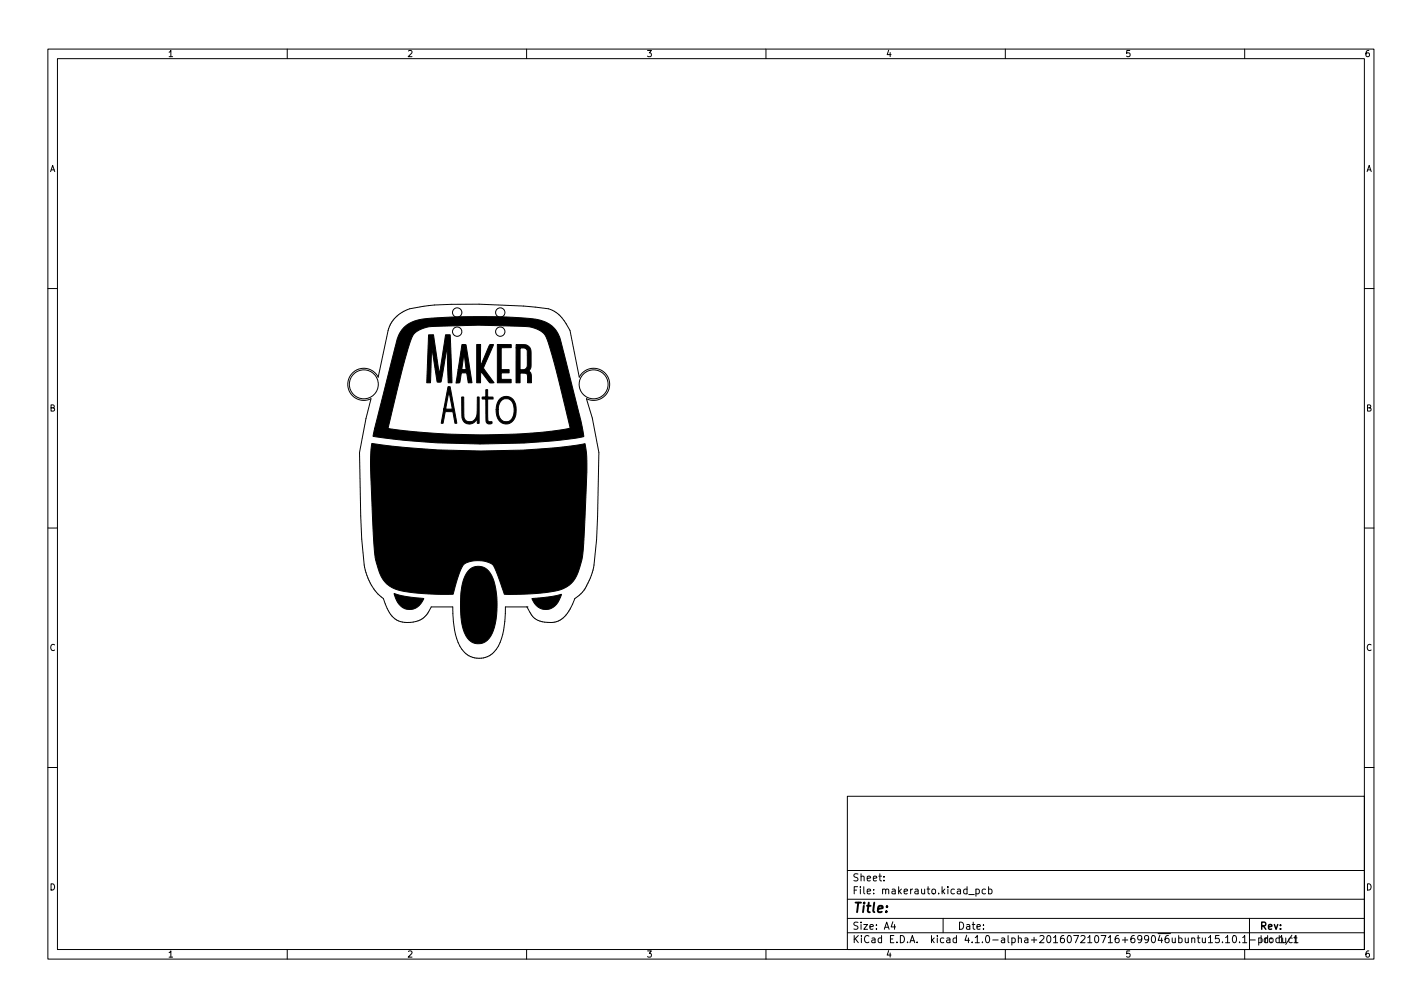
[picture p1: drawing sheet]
<svg xmlns="http://www.w3.org/2000/svg" width="297mm" height="210mm" viewBox="0 0 297 210" stroke-linecap="round" stroke-linejoin="round" font-family="sans-serif">
<defs><g id="words">
<text font-size="2.8" x="178" y="190.6">Title:</text>
<g font-size="2.1">
<text x="178" y="184">Sheet:</text>
<text x="178" y="186.7">File: makerauto.kicad_pcb</text>
<text x="178" y="196.9">KiCad E.D.A. kicad 4.1.0-alpha+201607210716+699046ubuntu15.10.1-product</text>
<text x="178" y="194.1">Size: A4</text>
<text x="200" y="194.1">Date:</text>
<text x="263" y="194.1">Rev:</text>
<text x="263" y="196.9">Id: 1/1</text>
</g>
<g font-size="1.8">
<text x="35" y="11.9">1</text>
<text x="85" y="11.9">2</text>
<text x="135" y="11.9">3</text>
<text x="185" y="11.9">4</text>
<text x="235" y="11.9">5</text>
<text x="285" y="11.9">6</text>
<text x="10.3" y="35.9">A</text>
<text x="285.3" y="35.9">A</text>
<text x="10.3" y="85.9">B</text>
<text x="285.3" y="85.9">B</text>
<text x="10.3" y="135.9">C</text>
<text x="285.3" y="135.9">C</text>
<text x="10.3" y="185.9">D</text>
<text x="285.3" y="185.9">D</text>
<text x="35" y="199.9">1</text>
<text x="85" y="199.9">2</text>
<text x="135" y="199.9">3</text>
<text x="185" y="199.9">4</text>
<text x="235" y="199.9">5</text>
<text x="285" y="199.9">6</text>
</g>
</g></defs>
<g fill="none" stroke="#000" stroke-width=".21">
<path d="M10 10.2h277v190.1h-277zM12 12.2h273v186.1h-273zM60 10.2v2M110 10.2v2M160 10.2v2M210 10.2v2M260 10.2v2M10 60.2h2M82.6 66.3a7.6 7.6 0 0 1 3-1.8 39.9 39.9 0 0 1 8.6-1 100.6 100.6 0 0 1 20.8 1.1 6.5 6.5 0 0 1 3.3 3l.8 1.4 1.9 9.7a3.4 3.4 0 0 1 4.5-1.5 3.4 3.4 0 0 1 1.5 4.5 3.4 3.4 0 0 1-4.5 1.5l1.2 4.1 1.4 7.2-.5 18.2-.5 5.3a11.2 11.2 0 0 1-3.4 6.5l-.6 .5a7.2 7.2 0 0 1-3.5 4.7 5 5 0 0 1-5.5-1.3l-1-1.7h-4.5a17.4 17.4 0 0 1-1.5 8.2 4.5 4.5 0 0 1-4.5 2.5 4.5 4.5 0 0 1-3.9-3.3 18.7 18.7 0 0 1-1.1-7.4h-4.5a5.1 5.1 0 0 1-8.2 1.9l-1-1.5-.8-2.1a10.6 10.6 0 0 1-4-7l-.5-5.4-.3-4.9-.2-13.2 1.3-7.1 1.1-4.2a3.4 3.4 0 0 1-4.5-1.5 3.4 3.4 0 0 1 1.5-4.5 3.4 3.4 0 0 1 4.5 1.5l2.1-9.7a5.7 5.7 0 0 1 1.5-2.7zM285 60.2h2M83.6 98.6a.87 .87 0 0 1 1.3 0 .87 .87 0 0 1 0 1.2l-.3 .3a.87 .87 0 0 1-1.3 0 .87 .87 0 0 1 0-1.2zM115.1 98.6a.87 .87 0 0 1 1.3 0l.3 .3a.87 .87 0 0 1 0 1.2 .87 .87 0 0 1-1.3 0l-.3-.3a.87 .87 0 0 1 0-1.2z"/>
<path d="M10 110.2h2M85.4 100.4a.87 .87 0 0 1 1.3 0 .87 .87 0 0 1 0 1.2l-.3 .3a.87 .87 0 0 1-1.3 0 .87 .87 0 0 1 0-1.2zM99.2 113.9l.4-.2 .6-.1a.87 .87 0 0 1 .9 .9 .87 .87 0 0 1-.9 .9h-.4a.87 .87 0 0 1-.8-.5 .87 .87 0 0 1 .2-1zM99.2 111.4l.4-.3h.6a.87 .87 0 0 1 .9 .9 .87 .87 0 0 1-.9 .9h-.4a.87 .87 0 0 1-.8-.6 .87 .87 0 0 1 .2-.9zM113.3 100.4a.87 .87 0 0 1 1.3 0l.3 .3a.87 .87 0 0 1 0 1.2 .87 .87 0 0 1-1.3 0l-.3-.3a.87 .87 0 0 1 0-1.2zM285 110.2h2M110.1 126.7h.1M10 160.2h2M177 166.3h108v32h-108zM285 160.2h2M60 198.3v2M110 198.3v2"/>
<path d="M160 198.3v2M177 194.8h108M177 191.8h108M177 187.8h108M177 181.8h108M184.6 183.8v.1M184.6 183v.1M186.5 192.5l-.4 1h1M186.9 193v1M197 191.8v3M202.4 186.8h1.1M203.9 185.7l.4-.1 .3 .3-.2 .7h-.5"/>
<path d="M203.9 185.6v1.5M205.9 185.7l-.5-.1-.3 .3 .2 .7h.6M206.5 185.7l.4-.1 .3 .3-.1 .7h-.6M206.5 185.1v1.5M210 198.3v2M252.4 195.8l.5-.5v1.5M252.4 196.8h.9M254.6 195.3h-.7v.7l.2-.1 .5 .1 .1 .2-.1 .5-.2 .1-.5-.1M255.4 196.7v.1M256 195.8l.4-.5v1.5M256 196.8h.9M257.6 195.4l.2-.1a.8 .8 0 0 1 .5 .8 .8 .8 0 0 1-.5 .7 1 1 0 0 1-.2-1.4z"/>
<path d="M258.9 196.7v.1M259.6 195.8l.4-.5v1.5M259.6 196.8h.8M260 198.3v2M261 191.8v6.5M261.1 196.3h1.1M269.9 195.3l-1.3 1.9M269.9 195.9l-.4-.1-.3 .3 .2 .7h.5M270.3 195.8l.4-.5v1.5M270.3 196.8h.8M270.4 195.8h.5M270.6 195.3v1.3l.3 .2"/>
<circle cx="95.5" cy="69.2" r=".97"/>
<circle cx="95.5" cy="65.2" r=".97"/>
<circle cx="104.5" cy="69.2" r=".97"/>
<circle cx="104.5" cy="65.2" r=".97"/>
<circle cx="76" cy="80.2" r="3"/>
<circle cx="79.5" cy="89.7" r=".97"/>
<circle cx="120.5" cy="90" r=".97"/>
<circle cx="124" cy="80.2" r="3"/>
</g>
<g fill="#000" stroke="#000" stroke-width=".21">
<path d="M89.5 69.9h1l1.3 8.3 1.3-8.3h.9l.4 10h-.8l-.2-7.7-1.1 6.9a.58 .58 0 0 1-.3 .7 .58 .58 0 0 1-.7-.1l-1.1-7.2-.3 7.4h-.8zM96.5 72h.8l1.3 7.9h-.8l-.3-2h-1.1l-.2 1.1a.66 .66 0 0 1-.5 1h-.4l.4-2.8h1.7l-.5-3.4-.4 3.4h-.8zM99.6 71.9h.8v4.5l1.5-3.7a.7 .7 0 0 1 .4-.7 .7 .7 0 0 1 .8 .1l-2.1 4.7 2.2 3.1h-.1a.88 .88 0 0 1-1.2-.5l-1.4-1.8-.1 2.3h-.8zM84.4 68.4a9.4 9.4 0 0 1 6.2-2l7.5-.3 9 .2a19.1 19.1 0 0 1 7.1 1.1 6.5 6.5 0 0 1 3.2 4.8l3.9 15.5 .6 3.3a1.07 1.07 0 0 1-1.1 .4l-4.6 .6-6.7 .5-9.2 .2-9-.2-7.6-.6-5.8-.8 .4-1.6h2.7l5.4 .6 5.7 .5 8.6 .2 10.7-.4 4.5-.5 3.1-.5 .1-.2-2.8-11.2a37 37 0 0 0-2.6-8.2 7.5 7.5 0 0 0-5.5-1.7l-8.2-.2-10 .3a5.7 5.7 0 0 0-3.8 1.9l-.8 2.2-1.2 4.2-3.2 13h-2.7l4.7-18.7 .6-1.4zM103.9 71.9h2.9v.7h-2.1v4.6h1.7v.7h-1.7v1.3h2.1v.7h-2.9zM107.8 71.9l1 .1a1.71 1.71 0 0 1 2.1 2v2.6l-.4 .8a1.56 1.56 0 0 1 .5 1.7v.8h-.8v-1.1a.72 .72 0 0 0-.2-.8 .72 .72 0 0 0-.8-.1h-.6v2h-.8v-7.3h.8v4.6a1.13 1.13 0 0 0 1.2-.2 1.13 1.13 0 0 0 .4-1.2l-.1-2.6a1.22 1.22 0 0 0-1.5-.6h-.8zM77.7 92.6l3.2 .4a178 178 0 0 0 19.5 1.2l8.9-.2 7.4-.6 5.5-.8v.2a23.8 23.8 0 0 1 .4 6.3l-.6 12.6-.3 4.5a15.7 15.7 0 0 1-1.9 5.1 8.6 8.6 0 0 1-6.2 2.5l-4.1 .3h-4.2l-1.4-4.2a3.3 3.3 0 0 0-1.5-2.3 6 6 0 0 0-5.6 .3 32.8 32.8 0 0 0-2.2 6.2h-.1a52.7 52.7 0 0 1-11.3-.9 6.7 6.7 0 0 1-4.5-5.4 29.6 29.6 0 0 1-.8-7.7l-.3-7.2a52 52 0 0 1 .1-10.3zM93.6 80.7l.4 .1 1.4 7.6h-.4l-.4-2.4-1.1-.1-.5 .1-.4 2.3-.4 .1 .5-3h1.8l-.7-3.6-.7 3.6h-.4zM96.4 82.9h.5v3.3a1.37 1.37 0 0 0 .5 1.6 1.37 1.37 0 0 0 1.7-.1l.5-1.1 .1-3.7h.4v5.5h-.4v-.9a1.7 1.7 0 0 1-2.2 1 1.7 1.7 0 0 1-1-2.2zM101.5 81.4h.4v1.5h1.1v.4h-1.1v3.6a1.02 1.02 0 0 0 .3 1.1h.6v.2a.73 .73 0 0 1-1 .2 .73 .73 0 0 1-.3-.9v-4.2h-.8v-.4h.8zM104.5 83.2a2.15 2.15 0 0 1 2.4 0 2.15 2.15 0 0 1 .9 2.2 2.48 2.48 0 0 1-2.3 3.1 2.51 2.51 0 0 1-1.9-3h.5a2.03 2.03 0 0 0 1.8 2.5 1.65 1.65 0 0 0 1.4-1.6 2.52 2.52 0 0 0-1.1-3.1h-.3a1.59 1.59 0 0 0-1.8 1.7v.5h-.5l.3-1.4zM98.1 118.9a2.95 2.95 0 0 1 4.7 1.4 17.5 17.5 0 0 1 0 12 3 3 0 0 1-3 2.1 3 3 0 0 1-2.8-2.4 19.2 19.2 0 0 1 .2-11.9z"/>
<path d="M82.3 123.9a26.5 26.5 0 0 0 6.2 1.1 3.1 3.1 0 0 1-3.1 2.2 3.1 3.1 0 0 1-2.8-2.5zM111.1 125l4.1-.5 2-.4a2.27 2.27 0 0 1-.7 1.8 2.94 2.94 0 0 1-3 1.3 2.94 2.94 0 0 1-2.4-2.2z"/>
</g>
<use href="#words"/>
</svg>
